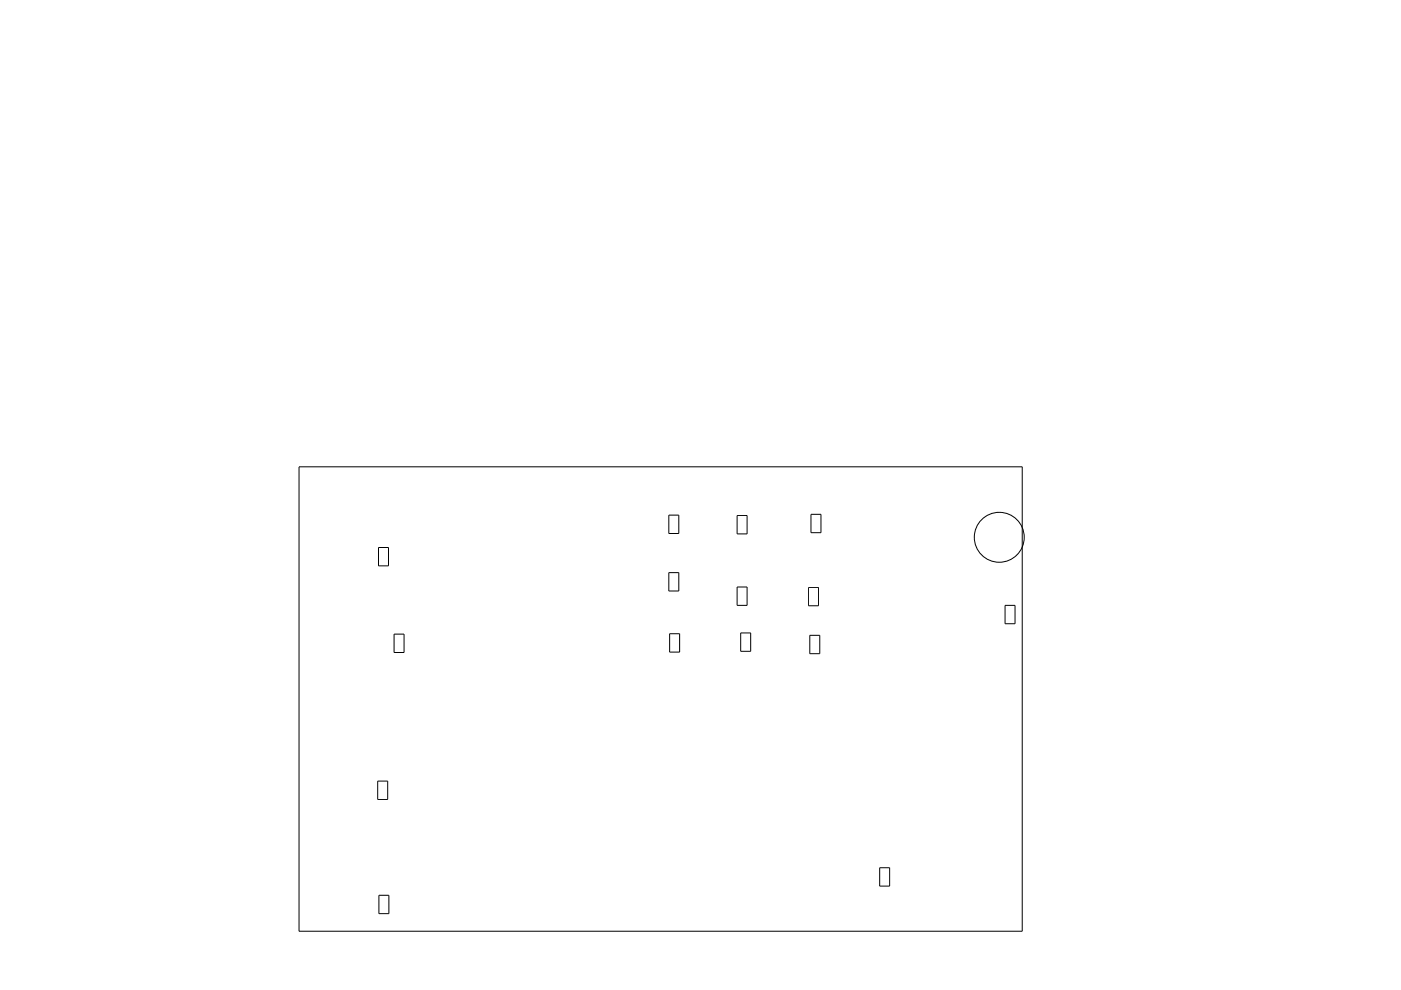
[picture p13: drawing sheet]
<svg xmlns="http://www.w3.org/2000/svg" width="297mm" height="210mm" viewBox="0 0 297 210" stroke-linecap="round" stroke-linejoin="round" font-family="sans-serif">
<g fill="none" stroke="#000" stroke-width=".21">
<path d="M63.4 99h153.3v98.4h-153.3zM80.2 116.1h2.2v3.9h-2.2zM141.8 109.2h2.1v3.9h-2.1zM156.3 109.3h2.1v3.9h-2.1zM171.9 109.1h2.2v3.8h-2.2zM83.6 134.5h2.1v3.8h-2.1zM141.8 121.4h2.1v3.9h-2.1zM142 134.4h2.1v3.9h-2.1zM156.3 124.5h2.1v3.9h-2.1zM157 134.2h2.2v3.9h-2.2zM171.4 124.5h2.2v3.9h-2.2zM171.7 134.7h2.1v3.9h-2.1z"/>
<path d="M213.1 128.4h2.1v3.8h-2.1zM80.1 165.6h2.1v3.9h-2.1zM80.3 189.8h2.2v3.9h-2.2zM186.5 184h2.1v3.9h-2.1z"/>
<circle cx="211.9" cy="113.9" r="5.3"/>
</g>
</svg>
